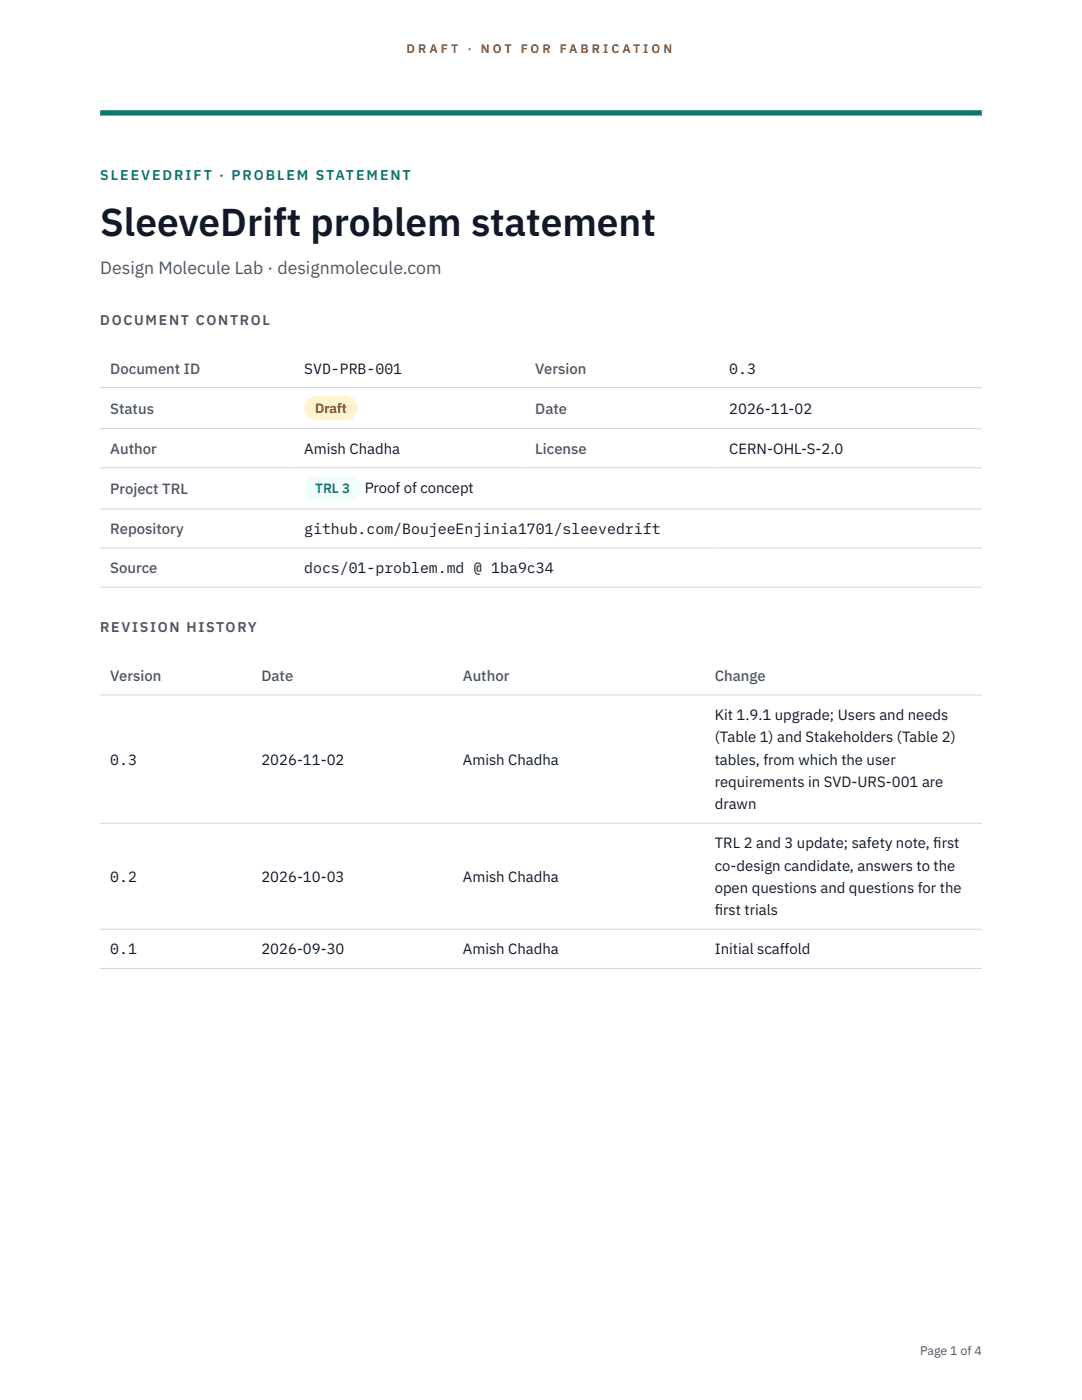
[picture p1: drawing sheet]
<svg xmlns="http://www.w3.org/2000/svg" width="216mm" height="279mm" viewBox="0 0 216 279" stroke-linecap="round" stroke-linejoin="round" font-family="sans-serif">
<defs><g id="words">
<text font-size="7.8" fill="#111827" x="20" y="47.1">SleeveDrift problem statement</text>
<text font-size="3.5" fill="#4b5563" x="20" y="54.6">Design Molecule Lab · designmolecule.com</text>
<g font-size="3" fill="#4b5563">
<text x="22" y="74.5">Document ID</text>
<text x="106.8" y="74.5">Version</text>
<text x="22" y="82.6">Status</text>
<text x="106.8" y="82.6">Date</text>
<text x="22" y="90.6">Author</text>
<text x="106.8" y="90.6">License</text>
<text x="22" y="98.6">Project TRL</text>
<text x="22" y="106.6">Repository</text>
<text x="22" y="114.4">Source</text>
<text x="22" y="135.9">Version</text>
<text x="52.2" y="135.9">Date</text>
<text x="92.4" y="135.9">Author</text>
<text x="142.6" y="135.9">Change</text>
</g>
<g font-size="3" fill="#111827">
<text x="60.7" y="74.5">SVD-PRB-001</text>
<text x="145.5" y="74.5">0.3</text>
<text x="145.5" y="82.6">2026-11-02</text>
<text x="60.7" y="90.6">Amish Chadha</text>
<text x="145.5" y="90.6">CERN-OHL-S-2.0</text>
<text x="72.8" y="98.5">Proof of concept</text>
<text x="60.7" y="106.6">github.com/BoujeeEnjinia1701/sleevedrift</text>
<text x="60.7" y="114.4">docs/01-problem.md @ 1ba9c34</text>
<text x="142.6" y="143.7">Kit 1.9.1 upgrade; Users and needs</text>
<text x="142.6" y="148.2">(Table 1) and Stakeholders (Table 2)</text>
<text x="22" y="152.6">0.3</text>
<text x="52.2" y="152.6">2026-11-02</text>
<text x="92.4" y="152.6">Amish Chadha</text>
<text x="142.6" y="152.6">tables, from which the user</text>
<text x="142.6" y="157.1">requirements in SVD-URS-001 are</text>
<text x="142.6" y="161.5">drawn</text>
<text x="142.6" y="169.3">TRL 2 and 3 update; safety note, f</text>
<text x="142.6" y="173.8">co-design candidate, answers to the</text>
<text x="186.2" y="169.3">irst</text>
<text x="22" y="176">0.2</text>
<text x="52.2" y="176">2026-10-03</text>
<text x="92.4" y="176">Amish Chadha</text>
<text x="142.6" y="178.2">open questions and questions for the</text>
<text x="142.6" y="182.7">f</text>
<text x="142.6" y="182.7">irst trials</text>
<text x="22" y="190.5">0.1</text>
<text x="52.2" y="190.5">2026-09-30</text>
<text x="92.4" y="190.5">Amish Chadha</text>
<text x="142.6" y="190.5">Initial scaffold</text>
</g>
<text font-size="2.8" fill="#0f766e" x="20" y="36">SLEEVEDRIFT · PROBLEM STATEMENT</text>
<g font-size="2.8" fill="#4b5563">
<text x="20" y="64.8">DOCUMENT CONTROL</text>
<text x="20" y="126.2">REVISION HISTORY</text>
</g>
<text font-size="2.7" fill="#92400e" x="62.9" y="82.5">Draft</text>
<text font-size="2.7" fill="#0f766e" x="62.9" y="98.5">TRL 3</text>
<g font-size="2.5" fill="#b45309">
<text x="81.1" y="10.5">D R A F T</text>
<text x="93.3" y="10.5">·</text>
<text x="95.9" y="10.5">N O T</text>
<text x="103.9" y="10.5">F O R</text>
<text x="111.7" y="10.5">F A B R I C A T I O N</text>
</g>
<text font-size="2.5" fill="#4b5563" x="183.6" y="270.3">Page 1 of 4</text>
</g></defs>
<path d="M20 23.1h175.9zM20 22h175.9v1.1h-175.9z" fill-rule="evenodd" fill="#0f766e"/>
<path d="M20 77.3h175.9M20 85.5h175.9M20 93.4h175.9M20 101.6h175.9M20 109.4h175.9M20 117.2h175.9M20 138.7h175.9M20 164.3h175.9M20 185.5h175.9M20 193.3h175.9" fill="none" stroke="#d1d5db" stroke-width=".2"/>
<path d="M60.7 79h10.7v4.9h-10.7z" fill="#fef3c7"/>
<path d="M60.7 95.1h11.4v4.8h-11.4z" fill="#f0fdfa"/>
<use href="#words"/>
</svg>
